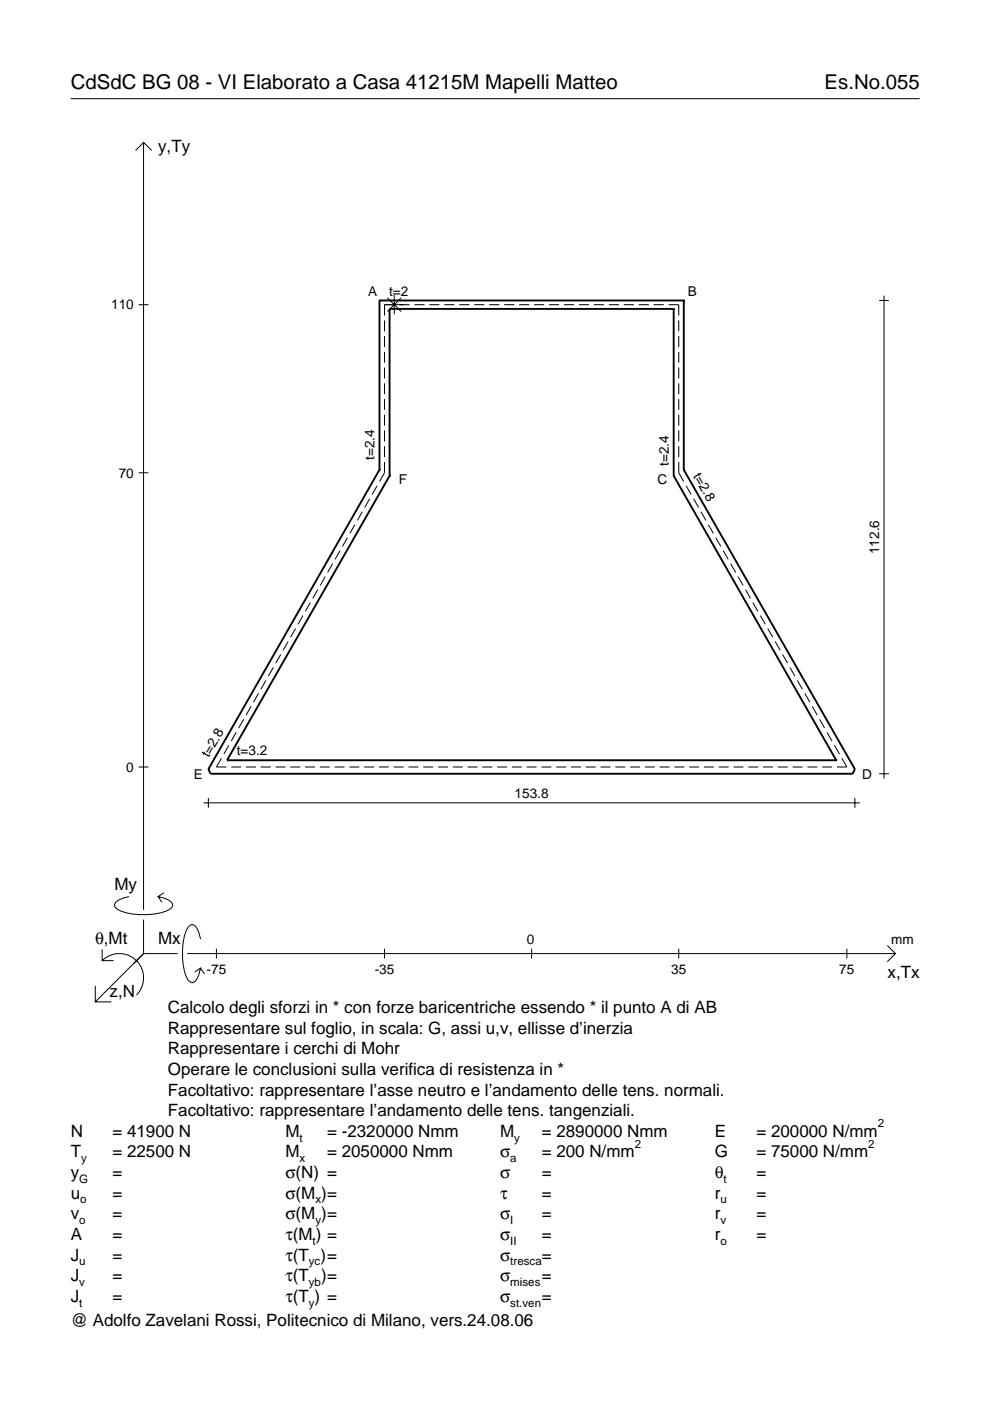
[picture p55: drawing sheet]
<svg xmlns="http://www.w3.org/2000/svg" width="210mm" height="297mm" viewBox="0 0 210 297" stroke-linecap="round" stroke-linejoin="round" font-family="sans-serif">
<defs><g id="words">
<g font-size="4.3">
<text x="15" y="18.9">CdSdC BG 08 - VI Elaborato a Casa 41215M Mapelli Matteo</text>
<text x="174.8" y="18.9">Es.No.055</text>
</g>
<g font-size="3.6">
<text x="33.5" y="32.3">y,Ty</text>
<text x="24.3" y="188.8">My</text>
<text x="20.1" y="200.1">θ,Mt</text>
<text x="33.5" y="200.1">Mx</text>
<text x="188.2" y="207.3">x,Tx</text>
<text x="23.2" y="211.4">z,N</text>
<text x="35.6" y="214.8">Calcolo degli sforzi in * con forze baricentriche essendo * il punto A di AB</text>
<text x="35.6" y="219.2">Rappresentare sul foglio, in scala: G, assi u,v, ellisse d’inerzia</text>
<text x="35.6" y="223.5">Rappresentare i cerchi di Mohr</text>
<text x="35.6" y="227.9">Operare le conclusioni sulla verifica di resistenza in *</text>
<text x="35.6" y="232.3">Facoltativo: rappresentare l’asse neutro e l’andamento delle tens. normali.</text>
<text x="35.6" y="236.7">Facoltativo: rappresentare l’andamento delle tens. tangenziali.</text>
<text x="15" y="241">N</text>
<text x="15" y="245.4">T</text>
<text x="23.8" y="245.4">= 22500 N</text>
<text x="23.8" y="241">= 41900 N</text>
<text x="60.5" y="241">M</text>
<text x="60.5" y="245.4">M</text>
<text x="69.3" y="241">= -2320000 Nmm</text>
<text x="69.3" y="245.4">= 2050000 Nmm</text>
<text x="106" y="245.4">σ</text>
<text x="106" y="241">M</text>
<text x="114.9" y="241">= 2890000 Nmm</text>
<text x="114.9" y="245.4">= 200 N/mm</text>
<text x="151.5" y="241">E</text>
<text x="151.5" y="245.4">G</text>
<text x="160.4" y="241">= 200000 N/mm</text>
<text x="160.4" y="245.4">= 75000 N/mm</text>
<text x="15" y="249.8">y</text>
<text x="23.8" y="249.8">=</text>
<text x="60.5" y="249.8">σ(N) =</text>
<text x="106" y="249.8">σ</text>
<text x="114.9" y="249.8">=</text>
<text x="151.5" y="249.8">θ</text>
<text x="160.4" y="249.8">=</text>
<text x="15" y="254.2">u</text>
<text x="23.8" y="254.2">=</text>
<text x="60.5" y="254.2">σ(M )=</text>
<text x="106" y="254.2">τ</text>
<text x="114.9" y="254.2">=</text>
<text x="151.5" y="254.2">r</text>
<text x="160.4" y="254.2">=</text>
<text x="15" y="258.5">v</text>
<text x="15" y="262.9">A</text>
<text x="23.8" y="262.9">=</text>
<text x="23.8" y="258.5">=</text>
<text x="60.5" y="258.5">σ(M )=</text>
<text x="60.5" y="262.9">τ(M ) =</text>
<text x="106" y="262.9">σ</text>
<text x="106" y="258.5">σ</text>
<text x="114.9" y="258.5">=</text>
<text x="114.9" y="262.9">=</text>
<text x="151.5" y="258.5">r</text>
<text x="151.5" y="262.9">r</text>
<text x="160.4" y="258.5">=</text>
<text x="160.4" y="262.9">=</text>
<text x="15" y="267.3">J</text>
<text x="23.8" y="267.3">=</text>
<text x="60.5" y="267.3">τ(T )=</text>
<text x="106" y="267.3">σ</text>
<text x="114.9" y="267.3">=</text>
<text x="15" y="271.7">J</text>
<text x="23.8" y="271.7">=</text>
<text x="60.5" y="271.7">τ(T</text>
<text x="68.1" y="271.7">)=</text>
<text x="106" y="271.7">σ</text>
<text x="114.9" y="271.7">=</text>
<text x="15" y="281.2">@ Adolfo Zavelani Rossi, Politecnico di Milano, vers.24.08.06</text>
<text x="15" y="276">J</text>
<text x="23.8" y="276">=</text>
<text x="60.5" y="276">τ(T ) =</text>
<text x="106" y="276">σ</text>
<text x="114.9" y="276">=</text>
</g>
<g font-size="2.9">
<text x="23.6" y="65.6">110</text>
<text x="78.1" y="62.8">A</text>
<text x="82.5" y="62.7">t=2</text>
<text x="145.9" y="62.8">B</text>
<text x="25.2" y="101.2">70</text>
<text x="79.4" y="97.5" transform="rotate(-90 79.4 97.5)">t=2.4</text>
<text x="141.8" y="98.8" transform="rotate(-90 141.8 98.8)">t=2.4</text>
<text x="146.9" y="100.9" transform="rotate(60 146.9 100.9)">t=2.8</text>
<text x="84.6" y="102.7">F</text>
<text x="139.4" y="102.7">C</text>
<text x="186.4" y="117.5" transform="rotate(-90 186.4 117.5)">112.6</text>
<text x="44.3" y="160.8" transform="rotate(-60 44.3 160.8)">t=2.8</text>
<text x="50.2" y="160.2">t=3.2</text>
<text x="26.8" y="163.6">0</text>
<text x="41.1" y="165.2">E</text>
<text x="182.8" y="165.2">D</text>
<text x="109.1" y="169.2">153.8</text>
<text x="111.7" y="200.1">0</text>
<text x="189" y="200.1">mm</text>
<text x="43.8" y="206.6">-75</text>
<text x="79.4" y="206.6">-35</text>
<text x="142.3" y="206.6">35</text>
<text x="178" y="206.6">75</text>
</g>
<g font-size="2.4">
<text x="186.1" y="239">2</text>
<text x="63.5" y="242">t</text>
<text x="109" y="242">y</text>
<text x="134.6" y="243.4">2</text>
<text x="184.1" y="243.4">2</text>
<text x="16.8" y="250.8">G</text>
<text x="17.2" y="246.4">y</text>
<text x="63.5" y="246.4">x</text>
<text x="108.2" y="246.4">a</text>
<text x="153.4" y="250.8">t</text>
<text x="17" y="255.2">o</text>
<text x="66.9" y="255.2">x</text>
<text x="152.7" y="255.2">u</text>
<text x="16.8" y="259.5">o</text>
<text x="66.3" y="263.9">t</text>
<text x="66.9" y="259.5">y</text>
<text x="108.2" y="259.5">I</text>
<text x="108.2" y="263.9">II</text>
<text x="152.7" y="259.5">v</text>
<text x="152.7" y="263.9">o</text>
<text x="16.8" y="268.3">u</text>
<text x="65.5" y="268.3">yc</text>
<text x="108.2" y="268.3">tresca</text>
<text x="16.8" y="272.7">v</text>
<text x="65.5" y="272.7">yb</text>
<text x="108.2" y="272.7">mises</text>
<text x="16.8" y="277">t</text>
<text x="65.5" y="277">y</text>
<text x="108.2" y="277">st.ven</text>
</g>
</g></defs>
<g fill="none" stroke="#000" stroke-width=".21">
<path d="M15 20.9h180M28.7 31.9l1.7-1.7 1.8 1.7M30.4 30.2v162.7M29.4 64.6h2.1M81.5 67.9v2.3M81.5 71.3v2.3M81.5 74.6v2.3M81.5 77.9v2.3M82.1 63.1l2.9 3M83.6 62.5v4.2M85 63.1l-2.9 3M86.8 64.6h-5.3v2.3"/>
<path d="M87.9 64.6h2.1M91 64.6h2.2M94.2 64.6h2.1M97.4 64.6h2.1M100.5 64.6h2.2M103.7 64.6h2.2M106.9 64.6h2.1M110.1 64.6h2.1M113.2 64.6h2.2M116.4 64.6h2.1M119.6 64.6h2.1M122.7 64.6h2.2"/>
<path d="M125.9 64.6h2.2M129.1 64.6h2.1M132.3 64.6h2.1M135.4 64.6h2.2M138.6 64.6h2.1M141.8 64.6h2.1v2.3M143.9 67.9v2.3M143.9 71.3v2.3M143.9 74.6v2.3M143.9 77.9v2.3M186.4 63.7h2.1M187.4 62.7v102.4"/>
<path d="M81.5 81.3v2.3M81.5 84.6v2.3M81.5 87.9v2.3M81.5 91.3v2.3M81.5 94.6v2.3M81.5 97.9v2.3l-1 1.9M143.9 81.3v2.3M143.9 84.6v2.3M143.9 87.9v2.3M143.9 91.3v2.3M143.9 94.6v2.3M143.9 97.9v2.3l1.1 1.9"/>
<path d="M29.4 100.2h2.1M70.5 119.5l-1 1.9M72.1 116.8l-1.1 1.8M73.7 114l-1.1 1.9M75.2 111.2l-1 1.9M76.8 108.5l-1 1.9M78.4 105.7l-1.1 1.9M80 103l-1.1 1.9M145.5 103l1 1.9M147.1 105.7l1 1.9M148.6 108.5l1.1 1.9M150.2 111.2l1.1 1.9"/>
<path d="M151.8 114l1 1.9M153.3 116.8l1.1 1.8M154.9 119.5l1.1 1.9M59.5 138.8l-1 1.8M61.1 136l-1.1 1.9M62.7 133.3l-1.1 1.8M64.2 130.5l-1 1.9M65.8 127.8l-1.1 1.8M67.4 125l-1.1 1.9M69 122.3l-1.1 1.8M156.5 122.3l1 1.8M158.1 125l1 1.9"/>
<path d="M159.6 127.8l1.1 1.8M161.2 130.5l1.1 1.9M162.8 133.3l1 1.8M164.3 136l1.1 1.9M165.9 138.8l1.1 1.8M48.5 158l-1 1.9M50.1 155.3l-1.1 1.8M51.7 152.5l-1.1 1.9M53.2 149.8l-1 1.8M54.8 147l-1.1 1.9M56.4 144.3l-1.1 1.8M57.9 141.5l-1 1.9"/>
<path d="M167.5 141.5l1 1.9M169.1 144.3l1 1.8M170.6 147l1.1 1.9M172.2 149.8l1.1 1.8M173.8 152.5l1 1.9M175.3 155.3l1.1 1.8M176.9 158l1.1 1.9M29.4 162.6h2.1M43.2 170.2h139.1M44.2 169.2v2.1M46.9 160.8l-1 1.8h2.1M49 162.6h2.1"/>
<path d="M52.1 162.6h2.2M55.3 162.6h2.1M58.4 162.6h2.1M61.5 162.6h2.1M64.7 162.6h2.1M67.8 162.6h2.1M70.9 162.6h2.1M74.1 162.6h2.1M77.2 162.6h2.1M80.3 162.6h2.1M83.5 162.6h2.1M86.6 162.6h2.1"/>
<path d="M89.7 162.6h2.1M92.9 162.6h2.1M96 162.6h2.1M99.1 162.6h2.1M102.3 162.6h2.1M105.4 162.6h2.1M108.5 162.6h2.1M111.7 162.6h2.1M114.8 162.6h2.1M117.9 162.6h2.1M121.1 162.6h2.1M124.2 162.6h2.1"/>
<path d="M127.3 162.6h2.1M130.5 162.6h2.1M133.6 162.6h2.1M136.7 162.6h2.1M139.9 162.6h2.1M143 162.6h2.1M146.1 162.6h2.1M149.3 162.6h2.1M152.4 162.6h2.1M155.5 162.6h2.1M158.7 162.6h2.1M161.8 162.6h2.1"/>
<path d="M164.9 162.6h2.1M168.1 162.6h2.1M171.2 162.6h2.1M174.3 162.6h2.1M178.5 160.8l1.1 1.8h-2.2M181.3 169.2v2.1M186.4 164.1h2.1M27.3 190.1a3.6 3.6 0 0 0-3 1.7l.1 .5a5.7 5.7 0 0 0 3.8 1.5 13.3 13.3 0 0 0 7.8-1l.5-.5 .1-.5a3.6 3.6 0 0 0-3.1-1.7l.8 1.2M30.4 195v7.2M34.7 189.3l-1.2 .8M42.5 199.1a3.6 3.6 0 0 0-1.7-3.1l-.5 .1a5.7 5.7 0 0 0-1.5 3.8 13.3 13.3 0 0 0 1 7.8l.5 .5 .5 .2a3.6 3.6 0 0 0 1.7-3.1l-1.2 .8M20.2 209v3.4h3.4"/>
<path d="M21.7 203.7a5.1 5.1 0 0 1 7.2 0 5.1 5.1 0 0 1 0 7.3M21.7 201.3v2.4h2.4M30.4 202.2l-10.2 10.2M30.4 202.2l-2 2M30.4 202.2h7.2M39.7 202.2h150.1M42.5 205.3l.8 1.2M45.9 201.2v2M81.5 201.2v2M112.7 201.2v2M143.9 201.2v2M179.6 201.2v2"/>
<path d="M188.1 200.5l1.7 1.7-1.7 1.7"/>
</g>
<g fill="none" stroke="#000" stroke-width=".4">
<path d="M80.5 63.7h.1M80.5 63.7h64.5M80.5 63.7v35.9M82.6 65.5h.1M82.6 65.5h60.2M82.6 65.5v35.4M142.8 65.5h.1M142.8 65.5v35.4M145 63.7h.1M145 63.7v35.9M80.5 99.6h.1M80.5 99.6l-36.3 63.5 .4 1h136.2l.5-1-36.3-63.5"/>
<path d="M145 99.6h.1M82.6 100.9h.1M82.6 100.9l-34.5 60.3M142.8 100.9h.1M142.8 100.9l34.5 60.3M48.1 161.2h.1M48.1 161.2h129.2M177.3 161.2h.1"/>
</g>
<use href="#words"/>
</svg>
